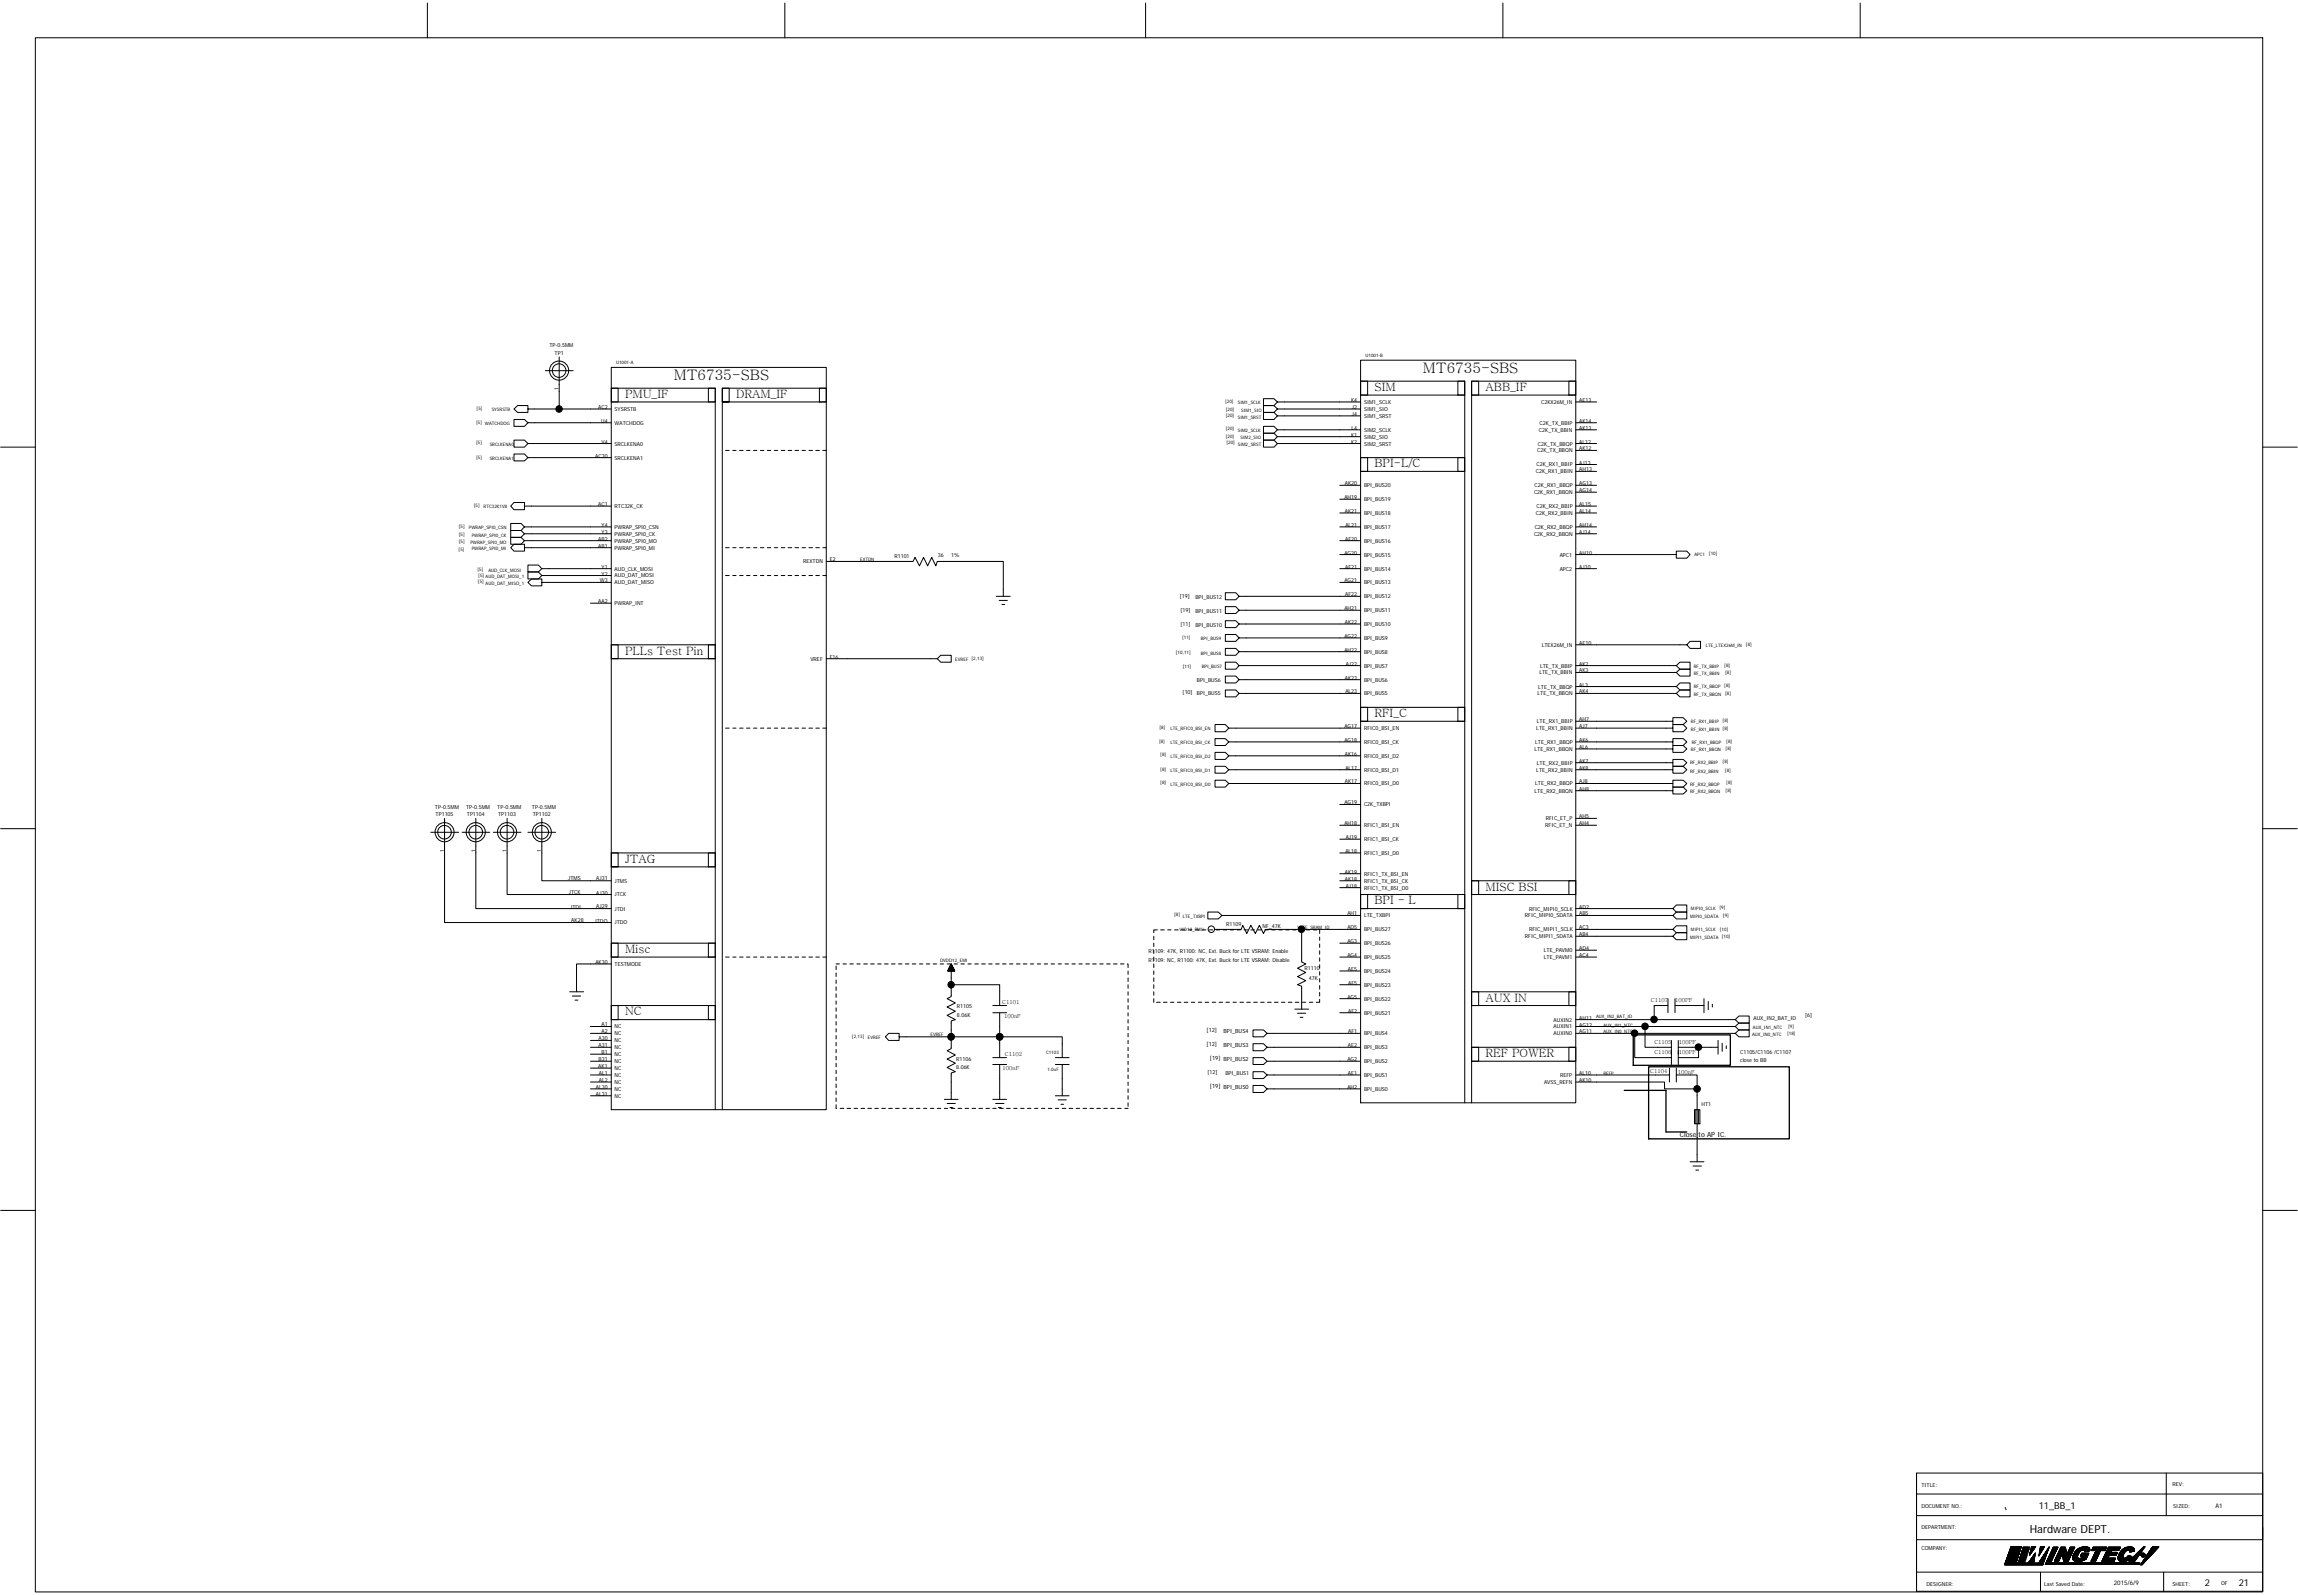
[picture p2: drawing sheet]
<svg xmlns="http://www.w3.org/2000/svg" width="297mm" height="206mm" viewBox="0 0 297 206" stroke-linecap="round" stroke-linejoin="round" font-family="sans-serif">
<defs><g id="words">
<g font-size="1.9">
<text x="87.1" y="49.1">MT6735-SBS</text>
<text x="183.9" y="48.2">MT6735-SBS</text>
</g>
<g font-size="1.5">
<text x="80.8" y="51.4">PMU_IF</text>
<text x="95.1" y="51.4">DRAM_IF</text>
<text x="177.7" y="50.5">SIM</text>
<text x="192" y="50.5">ABB_IF</text>
<text x="177.7" y="60.4">BPI-L/C</text>
<text x="80.8" y="84.6">PLLs Test Pin</text>
<text x="177.7" y="92.7">RFI_C</text>
<text x="80.8" y="111.5">JTAG</text>
<text x="177.7" y="116.9">BPI - L</text>
<text x="192" y="115.1">MISC BSI</text>
<text x="80.8" y="123.2">Misc</text>
<text x="80.8" y="131.2">NC</text>
<text x="192" y="129.5">AUX IN</text>
<text x="192" y="136.6">REF POWER</text>
</g>
<text font-size="1.4" x="262.4" y="198.1">Hardware DEPT.</text>
<g font-size="1.2">
<text x="263.5" y="195">11_BB_1</text>
<text x="285" y="205">2</text>
<text x="289.4" y="205.1">21</text>
</g>
<text font-size=".9" x="217.1" y="147">Close to AP IC.</text>
<g font-size=".8">
<text x="286.4" y="194.9">A1</text>
<text x="273.2" y="204.9">2015/6/9</text>
</g>
<g font-size=".7">
<text x="71" y="44.9">TP-0.5MM</text>
<text x="71.7" y="45.9">TP1</text>
<text x="72.2" y="50.5" transform="rotate(-90 72.2 50.5)">1</text>
<text x="77.3" y="52.9">AC2</text>
<text x="79.4" y="53.1">SYSRSTB</text>
<text x="174.6" y="52">K4</text>
<text x="174.7" y="52.9">J2</text>
<text x="174.7" y="53.8">J4</text>
<text x="176.3" y="52.2">SIM1_SCLK</text>
<text x="176.3" y="53.1">SIM1_SIO</text>
<text x="199.2" y="52.2">C2KX26M_IN</text>
<text x="204.1" y="52">AE13</text>
<text x="76.9" y="59.2">AC30</text>
<text x="77.7" y="54.6">U4</text>
<text x="77.7" y="57.3">V4</text>
<text x="79.4" y="54.9">WATCHDOG</text>
<text x="79.4" y="57.6">SRCLKENA0</text>
<text x="79.4" y="59.4">SRCLKENA1</text>
<text x="174.6" y="56.4">K1</text>
<text x="174.6" y="57.3">K2</text>
<text x="174.7" y="55.6">L4</text>
<text x="176.3" y="54">SIM1_SRST</text>
<text x="176.3" y="55.8">SIM2_SCLK</text>
<text x="176.3" y="56.7">SIM2_SIO</text>
<text x="176.3" y="57.6">SIM2_SRST</text>
<text x="198.7" y="58.5">C2K_TX_BBQN</text>
<text x="198.8" y="57.6">C2K_TX_BBQP</text>
<text x="198.9" y="55.8">C2K_TX_BBIN</text>
<text x="199" y="54.9">C2K_TX_BBIP</text>
<text x="204.1" y="54.6">AK14</text>
<text x="204.1" y="55.6">AK13</text>
<text x="204.1" y="57.3">AL12</text>
<text x="204.1" y="58.2">AK12</text>
<text x="77.3" y="65.4">AC1</text>
<text x="79.4" y="65.7">RTC32K_CK</text>
<text x="173.8" y="64.5">AH19</text>
<text x="173.8" y="62.7">AK20</text>
<text x="176.3" y="63">BPI_BUS20</text>
<text x="176.3" y="64.8">BPI_BUS19</text>
<text x="198.3" y="63.9">C2K_RX1_BBQN</text>
<text x="198.4" y="63">C2K_RX1_BBQP</text>
<text x="198.5" y="61.2">C2K_RX1_BBIN</text>
<text x="198.6" y="60.3">C2K_RX1_BBIP</text>
<text x="198.6" y="65.7">C2K_RX2_BBIP</text>
<text x="204.1" y="60">AJ13</text>
<text x="204.1" y="60.9">AH13</text>
<text x="204.1" y="62.7">AG13</text>
<text x="204.1" y="63.6">AG14</text>
<text x="204.1" y="65.4">AL15</text>
<text x="77.3" y="69.9">AB2</text>
<text x="77.3" y="70.8">AB1</text>
<text x="77.8" y="68.1">Y4</text>
<text x="77.8" y="69">Y3</text>
<text x="79.4" y="68.4">PWRAP_SPI0_CSN</text>
<text x="79.4" y="69.2">PWRAP_SPI0_CK</text>
<text x="79.4" y="70.1">PWRAP_SPI0_MO</text>
<text x="79.4" y="71">PWRAP_SPI0_MI</text>
<text x="121.2" y="72">36</text>
<text x="123" y="72">1%</text>
<text x="173.8" y="71.7">AG20</text>
<text x="173.8" y="66.3">AK21</text>
<text x="173.9" y="69.9">AF20</text>
<text x="173.9" y="68.1">AL21</text>
<text x="176.3" y="66.6">BPI_BUS18</text>
<text x="176.3" y="68.4">BPI_BUS17</text>
<text x="176.3" y="70.1">BPI_BUS16</text>
<text x="176.3" y="71.9">BPI_BUS15</text>
<text x="198.3" y="69.3">C2K_RX2_BBQN</text>
<text x="198.4" y="68.4">C2K_RX2_BBQP</text>
<text x="198.5" y="66.6">C2K_RX2_BBIN</text>
<text x="201.6" y="71.9">APC1</text>
<text x="204.1" y="66.3">AL14</text>
<text x="204.1" y="68.1">AH14</text>
<text x="204.1" y="69">AJ14</text>
<text x="204.1" y="71.7">AH10</text>
<text x="77.3" y="78">AA2</text>
<text x="77.5" y="75.3">W3</text>
<text x="77.8" y="73.5">Y1</text>
<text x="77.8" y="74.4">Y2</text>
<text x="79.4" y="73.8">AUD_CLK_MOSI</text>
<text x="79.4" y="74.6">AUD_DAT_MOSI</text>
<text x="79.4" y="75.5">AUD_DAT_MISO</text>
<text x="103.8" y="72.8">REXTDN</text>
<text x="107.2" y="72.6">E2</text>
<text x="115.6" y="72.2">R1101</text>
<text x="152.5" y="77.3">[19]</text>
<text x="154.5" y="77.4">BPI_BUS12</text>
<text x="173.8" y="75.3">AG21</text>
<text x="173.9" y="77.1">AF22</text>
<text x="173.9" y="73.5">AF21</text>
<text x="176.3" y="75.5">BPI_BUS13</text>
<text x="176.3" y="77.3">BPI_BUS12</text>
<text x="176.3" y="73.8">BPI_BUS14</text>
<text x="201.6" y="73.8">APC2</text>
<text x="204.1" y="73.5">AJ10</text>
<text x="79.4" y="78.2">PWRAP_INT</text>
<text x="152.6" y="80.9">[11]</text>
<text x="152.6" y="79.1">[19]</text>
<text x="154.5" y="81">BPI_BUS10</text>
<text x="154.5" y="79.2">BPI_BUS11</text>
<text x="173.8" y="78.9">AH21</text>
<text x="173.8" y="82.5">AG22</text>
<text x="173.8" y="80.7">AK22</text>
<text x="176.3" y="79.1">BPI_BUS11</text>
<text x="176.3" y="80.9">BPI_BUS10</text>
<text x="176.3" y="82.7">BPI_BUS9</text>
<text x="199.3" y="83.6">LTEX26M_IN</text>
<text x="204.1" y="83.3">AE10</text>
<text x="104.8" y="85.4">VREF</text>
<text x="107.2" y="85.1">F16</text>
<text x="152.9" y="89.7">[10]</text>
<text x="154.7" y="88.1">BPI_BUS6</text>
<text x="154.7" y="89.8">BPI_BUS5</text>
<text x="173.8" y="84.2">AH22</text>
<text x="173.8" y="87.9">AK23</text>
<text x="173.9" y="89.6">AL23</text>
<text x="173.9" y="86">AJ22</text>
<text x="176.3" y="84.5">BPI_BUS8</text>
<text x="176.3" y="86.3">BPI_BUS7</text>
<text x="176.3" y="88.1">BPI_BUS6</text>
<text x="176.3" y="89.9">BPI_BUS5</text>
<text x="198.8" y="89.9">LTE_TX_BBQN</text>
<text x="198.8" y="89">LTE_TX_BBQP</text>
<text x="199" y="87.2">LTE_TX_BBIN</text>
<text x="199.1" y="86.3">LTE_TX_BBIP</text>
<text x="204.1" y="86">AK2</text>
<text x="204.1" y="86.9">AK3</text>
<text x="204.1" y="88.7">AL3</text>
<text x="204.1" y="89.6">AK4</text>
<text x="173.8" y="95.9">AG18</text>
<text x="173.8" y="94.1">AG17</text>
<text x="176.3" y="94.4">RFIC0_BSI_EN</text>
<text x="198.6" y="94.4">LTE_RX1_BBIN</text>
<text x="198.7" y="93.5">LTE_RX1_BBIP</text>
<text x="204.1" y="93.2">AH7</text>
<text x="204.1" y="94.1">AJ7</text>
<text x="204.1" y="95.9">AK6</text>
<text x="173.8" y="97.7">AK16</text>
<text x="173.8" y="101.3">AK17</text>
<text x="173.9" y="99.5">AL17</text>
<text x="176.3" y="96.2">RFIC0_BSI_CK</text>
<text x="176.3" y="98">RFIC0_BSI_D2</text>
<text x="176.3" y="99.8">RFIC0_BSI_D1</text>
<text x="176.3" y="101.5">RFIC0_BSI_D0</text>
<text x="198.3" y="97.1">LTE_RX1_BBQN</text>
<text x="198.4" y="96.2">LTE_RX1_BBQP</text>
<text x="198.4" y="101.5">LTE_RX2_BBQP</text>
<text x="198.6" y="99.8">LTE_RX2_BBIN</text>
<text x="198.7" y="98.8">LTE_RX2_BBIP</text>
<text x="204.1" y="96.8">AL6</text>
<text x="204.1" y="98.6">AK7</text>
<text x="204.1" y="99.5">AK8</text>
<text x="204.1" y="101.3">AJ8</text>
<text x="56.2" y="104.5">TP-0.5MM</text>
<text x="56.3" y="105.5">TP1105</text>
<text x="60.2" y="104.5">TP-0.5MM</text>
<text x="60.3" y="105.5">TP1104</text>
<text x="64.3" y="104.5">TP-0.5MM</text>
<text x="64.4" y="105.5">TP1103</text>
<text x="68.7" y="104.5">TP-0.5MM</text>
<text x="68.9" y="105.5">TP1102</text>
<text x="173.8" y="104">AG19</text>
<text x="173.8" y="106.7">AH18</text>
<text x="176.3" y="104.2">C2K_TXBPI</text>
<text x="176.3" y="106.9">RFIC1_BSI_EN</text>
<text x="198.3" y="102.5">LTE_RX2_BBQN</text>
<text x="199.7" y="106.9">RFIC_ET_N</text>
<text x="199.8" y="106">RFIC_ET_P</text>
<text x="204.1" y="102.2">AH8</text>
<text x="204.1" y="106.7">AH4</text>
<text x="204.1" y="105.8">AH5</text>
<text x="57.4" y="110.1" transform="rotate(-90 57.4 110.1)">1</text>
<text x="61.4" y="110.1" transform="rotate(-90 61.4 110.1)">1</text>
<text x="65.5" y="110.1" transform="rotate(-90 65.5 110.1)">1</text>
<text x="70" y="110.1" transform="rotate(-90 70 110.1)">1</text>
<text x="73.4" y="113.8">JTMS</text>
<text x="77.1" y="113.8">AJ31</text>
<text x="173.8" y="112.9">AK19</text>
<text x="173.8" y="113.8">AK18</text>
<text x="173.9" y="110.2">AL18</text>
<text x="173.9" y="108.5">AJ19</text>
<text x="176.3" y="108.7">RFIC1_BSI_CK</text>
<text x="176.3" y="113.2">RFIC1_TX_BSI_EN</text>
<text x="176.3" y="110.5">RFIC1_BSI_D0</text>
<text x="73.5" y="115.6">JTCK</text>
<text x="73.7" y="117.4">JTDI</text>
<text x="73.8" y="119.1">AK28</text>
<text x="76.9" y="119.2">JTDO</text>
<text x="77.1" y="115.6">AJ30</text>
<text x="77.1" y="117.3">AJ29</text>
<text x="79.4" y="114.1">JTMS</text>
<text x="79.4" y="115.9">JTCK</text>
<text x="79.4" y="117.7">JTDI</text>
<text x="79.4" y="119.5">JTDO</text>
<text x="158.5" y="119.7">R1109</text>
<text x="163.2" y="119.9">NF_47K</text>
<text x="173.9" y="114.7">AJ18</text>
<text x="174.2" y="118.3">AH1</text>
<text x="176.3" y="118.6">LTE_TXBPI</text>
<text x="176.3" y="114.1">RFIC1_TX_BSI_CK</text>
<text x="176.3" y="115">RFIC1_TX_BSI_D0</text>
<text x="197.1" y="118.6">RFIC_MIPI0_SDATA</text>
<text x="197.7" y="117.7">RFIC_MIPI0_SCLK</text>
<text x="204.1" y="117.4">AD2</text>
<text x="204.1" y="118.3">AB5</text>
<text x="77" y="124.6">AK30</text>
<text x="79.4" y="124.9">TESTMODE</text>
<text x="148.4" y="123.2">R1109: 47K, R1100: NC, Ext. Buck for LTE VSRAM: Enable</text>
<text x="148.4" y="124.3">R1109: NC, R1100: 47K, Ext. Buck for LTE VSRAM: Disable</text>
<text x="168.6" y="125.4">R1110</text>
<text x="174.2" y="121.9">AG3</text>
<text x="174.2" y="120.1">AD5</text>
<text x="174.2" y="123.7">AG4</text>
<text x="174.2" y="125.5">AE5</text>
<text x="176.3" y="122.2">BPI_BUS26</text>
<text x="176.3" y="120.4">BPI_BUS27</text>
<text x="176.3" y="124">BPI_BUS25</text>
<text x="176.3" y="125.8">BPI_BUS24</text>
<text x="197.1" y="121.3">RFIC_MIPI1_SDATA</text>
<text x="197.7" y="120.4">RFIC_MIPI1_SCLK</text>
<text x="199.6" y="123.1">LTE_PAVM0</text>
<text x="199.6" y="124">LTE_PAVM1</text>
<text x="204.1" y="120.1">AC3</text>
<text x="204.1" y="121">AB4</text>
<text x="204.1" y="122.8">AD4</text>
<text x="204.1" y="123.7">AC4</text>
<text x="123.7" y="130.3">R1105</text>
<text x="123.7" y="131.5">8.06K</text>
<text x="129.5" y="129.8">C1101</text>
<text x="129.8" y="131.6">100nF</text>
<text x="169.2" y="126.7">47K</text>
<text x="174.2" y="129.1">AG5</text>
<text x="174.3" y="127.3">AF5</text>
<text x="174.3" y="130.9">AF2</text>
<text x="176.3" y="127.5">BPI_BUS23</text>
<text x="176.3" y="129.3">BPI_BUS22</text>
<text x="176.3" y="131.2">BPI_BUS21</text>
<text x="204.1" y="131.8">AH11</text>
<text x="213.4" y="129.6">C1107</text>
<text x="216.5" y="129.6">100PF</text>
<text x="226.6" y="131.8">AUX_IN2_BAT_ID</text>
<text x="233.3" y="131.5">[6]</text>
<text x="77.4" y="134.5">A30</text>
<text x="77.4" y="135.4">A31</text>
<text x="77.4" y="137.2">B31</text>
<text x="77.7" y="132.7">A1</text>
<text x="77.7" y="133.6">A2</text>
<text x="77.8" y="136.3">B1</text>
<text x="79.4" y="132.9">NC</text>
<text x="79.4" y="134.7">NC</text>
<text x="79.4" y="135.6">NC</text>
<text x="79.4" y="136.5">NC</text>
<text x="79.4" y="137.4">NC</text>
<text x="79.4" y="133.8">NC</text>
<text x="123.6" y="137.2">R1106</text>
<text x="129.9" y="136.5">C1102</text>
<text x="156" y="135.2">[12]</text>
<text x="156" y="133.4">[12]</text>
<text x="156.4" y="137">[19] BPI_BUS2</text>
<text x="158.2" y="135.4">BPI_BUS3</text>
<text x="158.2" y="133.6">BPI_BUS4</text>
<text x="174.2" y="137.2">AG2</text>
<text x="174.2" y="135.4">AE2</text>
<text x="174.3" y="133.6">AF1</text>
<text x="176.3" y="133.8">BPI_BUS4</text>
<text x="176.3" y="135.6">BPI_BUS3</text>
<text x="176.3" y="137.4">BPI_BUS2</text>
<text x="200.8" y="132.1">AUXIN2</text>
<text x="200.8" y="132.9">AUXIN1</text>
<text x="200.8" y="133.8">AUXIN0</text>
<text x="204.1" y="132.7">AG12</text>
<text x="204.1" y="133.6">AG11</text>
<text x="213.8" y="136.3">C1106</text>
<text x="213.8" y="134.9">C1105</text>
<text x="217" y="136.3">100PF</text>
<text x="217" y="134.9">100PF</text>
<text x="224.9" y="136.2">C1105/C1106 /C1107</text>
<text x="224.9" y="137.3">close to BB</text>
<text x="77" y="140.7">AL30</text>
<text x="77" y="141.6">AL31</text>
<text x="77.3" y="138.1">AK1</text>
<text x="77.4" y="139">AL1</text>
<text x="77.4" y="139.9">AL2</text>
<text x="79.4" y="138.3">NC</text>
<text x="79.4" y="139.2">NC</text>
<text x="79.4" y="140.1">NC</text>
<text x="79.4" y="141">NC</text>
<text x="79.4" y="141.9">NC</text>
<text x="123.6" y="138.2">8.06K</text>
<text x="129.6" y="138.3">100nF</text>
<text x="156.1" y="138.9">[12]</text>
<text x="156.4" y="140.6">[19] BPI_BUS0</text>
<text x="158.4" y="139">BPI_BUS1</text>
<text x="174.2" y="140.7">AH2</text>
<text x="174.2" y="139">AE1</text>
<text x="176.3" y="139.2">BPI_BUS1</text>
<text x="176.3" y="141">BPI_BUS0</text>
<text x="199.6" y="140.1">AVSS_REFN</text>
<text x="201.7" y="139.2">REFP</text>
<text x="204.1" y="139.9">AK10</text>
<text x="204.1" y="139">AL10</text>
<text x="213.3" y="138.7">C1104</text>
<text x="216.9" y="138.8">100nF</text>
<text x="219.9" y="143">HT1</text>
<text x="248.4" y="194.9">DOCUMENT NO.:</text>
<text x="248.4" y="192.2">TITLE:</text>
<text x="248.4" y="197.6">DEPARTMENT:</text>
<text x="280.8" y="192.1">REV:</text>
<text x="280.9" y="194.9">SIZED:</text>
<text x="248.4" y="200.3">COMPANY:</text>
<text x="249" y="204.9">DESIGNER:</text>
<text x="264.2" y="204.9">Last Saved Date:</text>
<text x="280.8" y="204.9">SHEET:</text>
<text x="287.1" y="204.9">OF</text>
</g>
<g font-size=".6">
<text x="79.6" y="47">U1001-A</text>
<text x="176.5" y="46.1">U1001-B</text>
<text x="61.6" y="53">[5]</text>
<text x="63.6" y="53.1">SYSRSTB</text>
<text x="158.4" y="52.1">[20]</text>
<text x="158.5" y="53.9">[20]</text>
<text x="158.5" y="53.1">[20]</text>
<text x="160" y="52.2">SIM1_SCLK</text>
<text x="160.4" y="53.2">SIM1_SIO</text>
<text x="61.5" y="54.8">[5] WATCHDOG</text>
<text x="61.5" y="57.4">[5]</text>
<text x="61.5" y="59.3">[5]</text>
<text x="63.3" y="57.6">SRCLKENA0</text>
<text x="63.3" y="59.4">SRCLKENA1</text>
<text x="158.5" y="55.6">[20]</text>
<text x="158.5" y="56.6">[20]</text>
<text x="158.5" y="57.4">[20]</text>
<text x="160" y="54.1">SIM1_SRST</text>
<text x="160" y="57.6">SIM2_SRST</text>
<text x="160" y="55.8">SIM2_SCLK</text>
<text x="160.4" y="56.7">SIM2_SIO</text>
<text x="61.3" y="65.6">[5]</text>
<text x="62.5" y="65.7">RTC32K1V8</text>
<text x="59.3" y="71.2">[5]</text>
<text x="59.3" y="68.3">[5]</text>
<text x="59.3" y="69.3">[5]</text>
<text x="59.3" y="70.2">[5]</text>
<text x="60.6" y="68.4">PWRAP_SPI0_CSN</text>
<text x="60.8" y="70.3">PWRAP_SPI0_MO</text>
<text x="61" y="69.4">PWRAP_SPI0_CK</text>
<text x="61" y="71.2">PWRAP_SPI0_MI</text>
<text x="219" y="71.9">APC1</text>
<text x="220.9" y="71.8">[10]</text>
<text x="61.7" y="73.8">[5]</text>
<text x="61.8" y="75.4">[5]</text>
<text x="61.8" y="74.6">[5] AUD_DAT_MOSI_1</text>
<text x="62.8" y="75.6">AUD_DAT_MISO_1</text>
<text x="63.1" y="73.9">AUD_CLK_MOSI</text>
<text x="111.2" y="72.5">EXTDN</text>
<text x="152.8" y="82.6">[11]</text>
<text x="155.2" y="82.7">BPI_BUS9</text>
<text x="220.5" y="83.6">LTE_LTEX26M_IN</text>
<text x="225.7" y="83.5">[8]</text>
<text x="123.5" y="85.4">EVREF [2,13]</text>
<text x="152" y="84.5">[10,11]</text>
<text x="152.9" y="86.3">[11]</text>
<text x="155.2" y="84.6">BPI_BUS8</text>
<text x="155.3" y="86.3">BPI_BUS7</text>
<text x="218.9" y="86.3">RF_TX_BBIP</text>
<text x="218.9" y="87.2">RF_TX_BBIN</text>
<text x="218.9" y="88.9">RF_TX_BBQP</text>
<text x="218.9" y="89.9">RF_TX_BBQN</text>
<text x="222.9" y="86.2">[8]</text>
<text x="222.9" y="88.8">[8]</text>
<text x="223" y="87.1">[8]</text>
<text x="223" y="89.8">[8]</text>
<text x="149.9" y="94.2">[8]</text>
<text x="151.3" y="94.4">LTE_RFIC0_BSI_EN</text>
<text x="218.6" y="93.4">RF_RX1_BBIP</text>
<text x="218.6" y="94.5">RF_RX1_BBIN [8]</text>
<text x="222.7" y="93.3">[8]</text>
<text x="149.8" y="96.1">[8]</text>
<text x="150" y="97.8">[8]</text>
<text x="150" y="99.6">[8]</text>
<text x="150" y="101.4">[8]</text>
<text x="151.3" y="96.2">LTE_RFIC0_BSI_CK</text>
<text x="151.3" y="98">LTE_RFIC0_BSI_D2</text>
<text x="151.3" y="99.8">LTE_RFIC0_BSI_D1</text>
<text x="151.3" y="101.6">LTE_RFIC0_BSI_D0</text>
<text x="218.5" y="98.8">RF_RX2_BBIP</text>
<text x="218.5" y="99.9">RF_RX2_BBIN</text>
<text x="218.5" y="101.6">RF_RX2_BBQP</text>
<text x="218.6" y="97.1">RF_RX1_BBQN</text>
<text x="218.7" y="96.2">RF_RX1_BBQP</text>
<text x="222.7" y="98.6">[8]</text>
<text x="223" y="99.8">[8]</text>
<text x="223.1" y="97">[8]</text>
<text x="223.1" y="101.4">[8]</text>
<text x="223.1" y="96.1">[8]</text>
<text x="218.5" y="102.5">RF_RX2_BBQN</text>
<text x="223.1" y="102.4">[8]</text>
<text x="151.8" y="118.4">[8]</text>
<text x="152.9" y="118.6">LTE_TXBPI</text>
<text x="218.5" y="118.6">MIPI0_SDATA</text>
<text x="218.6" y="117.6">MIPI0_SCLK</text>
<text x="222.3" y="117.5">[9]</text>
<text x="222.7" y="118.5">[9]</text>
<text x="121.5" y="124.3">DVDD12_EMI</text>
<text x="152.5" y="120.4">VIO18_PMU</text>
<text x="167.7" y="120">VLTE_SRAM_ID</text>
<text x="218.5" y="121.4">MIPI1_SDATA</text>
<text x="218.6" y="120.4">MIPI1_SCLK</text>
<text x="222.3" y="120.3">[10]</text>
<text x="222.6" y="121.3">[10]</text>
<text x="206.3" y="131.6">AUX_IN2_BAT_ID</text>
<text x="110.1" y="134.2">[2,13]</text>
<text x="112.2" y="134.3">EVREF</text>
<text x="120.3" y="134">EVREF</text>
<text x="135.2" y="136.2">C1103</text>
<text x="207.3" y="132.7">AUX_IN1_NTC</text>
<text x="207.3" y="133.6">AUX_IN0_NTC</text>
<text x="226.5" y="134">AUX_IN0_NTC</text>
<text x="226.6" y="133">AUX_IN1_NTC</text>
<text x="231" y="133.8">[18]</text>
<text x="231.1" y="132.9">[9]</text>
<text x="135.4" y="138.4">1.0uF</text>
<text x="207.3" y="139">REFP</text>
</g>
</g></defs>
<g fill="none" stroke="#000" stroke-width=".13">
<path d="M4.6 4.9h287.9v200.9h-287.9zM55.2 .4v4.5M101.4 .4v4.5M148.1 .4v4.5M194.3 .4v4.5M240.4 .4v4.5M.1 57.8h4.5M68.2 54.6l-.4-.4h-1.4v.9h1.4l.4-.5h10.8M68.2 57.3l-.4-.4h-1.4v.9h1.4l.4-.5h10.8M68.2 59.2l-.4-.5h-1.4v.9h1.4l.4-.4h10.8M70.5 47.9h3.6M72.3 46.1v6.8h-4.1v.4h-1.3l-.5-.4 .5-.5h1.3v.5"/>
<path d="M72.3 52.9h6.7M79 52h13.5M79 50.2h13.5v93.2M79 50.2h.9v1.8h-.9zM79 47.5h27.8v95.9h-27.8zM91.6 50.2h.9v1.8h-.9zM93.4 52h.9v-1.8h-.9v1.8h13.4M93.8 58.2h.5M94.7 58.2h.4M95.6 58.2h.5M96.5 58.2h.4M97.4 58.2h.4"/>
<path d="M98.3 58.2h.4M99.2 58.2h.4M100.1 58.2h.4M101 58.2h.4M101.9 58.2h.4M102.8 58.2h.4M103.7 58.2h.4M104.6 58.2h.4M105.4 58.2h.5M105.9 50.2h.9v1.8h-.9zM106.4 58.2h.4M106.8 50.2h-13.4v93.2"/>
<path d="M165.1 53.8l-.4-.5h-1.4v.9h1.4l.4-.4h10.8M165.1 52l-.4-.5h-1.4v.9h1.4l.4-.4h10.8M165.1 52.9l-.4-.5h-1.4v.9h1.4l.4-.4h10.8M165.1 57.3l-.4-.4h-1.4v.9h1.4l.4-.5h10.8M165.1 55.6l-.4-.5h-1.4v.9h1.4l.4-.4h10.8M165.1 56.4l-.4-.4h-1.4v.9h1.4l.4-.5h10.8M175.9 46.6h27.8v96h-27.8zM175.9 49.3h.9v1.8h-.9zM175.9 59.2h.9v1.7h-.9zM175.9 59.2h13.4M175.9 49.3h13.4v93.3M175.9 51.1h13.4"/>
<path d="M188.4 49.3h.9v1.8h-.9zM188.4 59.2h.9v1.7h-.9zM190.2 51.1h13.5M190.2 49.3h.9v1.8h-.9zM202.8 49.3h.9v1.8h-.9zM203.7 49.3h-13.5v93.3M203.7 52h2.7M203.7 55.6h2.7M203.7 57.3h2.7M203.7 54.6h2.7M203.7 58.2h2.7M292.5 57.8h4.4"/>
<path d="M67.8 69.9l-.5-.4h-1.3v.9h1.3l.5-.5h11.2M67.8 70.8v-.4h-1.4l-.4 .4 .4 .4h1.4v-.4h11.2M67.8 65.4v-.4h-1.4l-.4 .4 .4 .5h1.4v-.5h11.2M67.8 68.1l-.5-.4h-1.3v.9h1.3l.5-.5h11.2M67.8 69l-.5-.4h-1.3v.9h1.3l.5-.5h11.2M70 75.3v-.5h-1.3l-.5 .5 .5 .4h1.3v-.4h9M70 74.4l-.4-.5h-1.4v.9h1.4l.4-.4h9M76.3 78h2.7M79 73.5h-9l-.4 .4h-1.4v-.9h1.4l.4 .5M93.8 70.8h.5M93.8 74.4h.5M94.7 70.8h.4"/>
<path d="M94.7 74.4h.4M95.6 70.8h.5M95.6 74.4h.5M96.5 70.8h.4M96.5 74.4h.4M97.4 70.8h.4M97.4 74.4h.4M98.3 70.8h.4M98.3 74.4h.4M99.2 70.8h.4M99.2 74.4h.4M100.1 70.8h.4"/>
<path d="M100.1 74.4h.4M101 70.8h.4M101 74.4h.4M101.9 70.8h.4M101.9 74.4h.4M102.8 70.8h.4M102.8 74.4h.4M103.7 70.8h.4M103.7 74.4h.4M104.6 70.8h.4M104.6 74.4h.4M105.4 70.8h.5"/>
<path d="M105.4 74.4h.5M106.4 70.8h.4M106.4 74.4h.4M106.8 72.6h11.2l.3-.6 .5 1.1 .6-1.1 .5 1.1 .5-1.1 .6 1.1 .2-.5h8.5v4.5M128.8 77.1h1.8M129.2 77.6h1M129.5 78.1h.4M160.2 78.9l-.5-.5h-1.3v.9h1.3l.5-.4h15.7M160.2 77.1l-.5-.5h-1.3v.9h1.3l.5-.4h15.7M173.2 75.3h2.7M173.2 73.5h2.7M173.2 62.7h2.7"/>
<path d="M173.2 64.5h2.7M173.2 66.3h2.7M173.2 68.1h2.7M173.2 69.9h2.7M173.2 71.7h2.7M175.9 60.9h13.4M203.7 60.9h2.7M203.7 73.5h2.7M203.7 62.7h2.7M203.7 66.3h2.7M203.7 68.1h2.7M203.7 60h2.7"/>
<path d="M203.7 63.6h2.7M203.7 65.4h2.7M203.7 69h2.7M216.7 71.7v.5h1.3l.5-.5-.5-.5h-1.3v.5h-13M79 83.3h.9v1.8h-.9zM79 83.3h13.5M79 85.1h13.5M91.6 83.3h.9v1.8h-.9zM93.8 94.1h.5M94.7 94.1h.4M95.6 94.1h.5M96.5 94.1h.4"/>
<path d="M97.4 94.1h.4M98.3 94.1h.4M99.2 94.1h.4M100.1 94.1h.4M101 94.1h.4M101.9 94.1h.4M102.8 94.1h.4M103.7 94.1h.4M104.6 94.1h.4M105.4 94.1h.5M106.4 94.1h.4M121.2 85.1l.4 .5h1.4v-.9h-1.4l-.4 .4h-14.4"/>
<path d="M158.8 95.9l-.4-.4h-1.3v.9h1.3l.4-.5h17.1M158.8 94.1l-.4-.4h-1.3v.9h1.3l.4-.5h17.1M158.8 97.7l-.4 .5h-1.3v-.9h1.3l.4 .4h17.1M158.8 99.5l-.4 .4h-1.3v-.8h1.3l.4 .4h17.1M160.2 82.5l-.5-.5h-1.3v.9h1.3l.5-.4h15.7M160.2 84.2l-.5-.4h-1.3v.9h1.3l.5-.5h15.7M160.2 86l-.5-.4h-1.3v.9h1.3l.5-.5h15.7M160.2 80.7l-.5-.5h-1.3v.9h1.3l.5-.4h15.7M160.2 87.9l-.5-.5h-1.3v.9h1.3l.5-.4h15.7M160.2 89.6l-.5-.4h-1.3v.9h1.3l.5-.5h15.7M175.9 91.4h.9v1.8h-.9zM175.9 93.2h13.4"/>
<path d="M175.9 91.4h13.4M188.4 91.4h.9v1.8h-.9zM216.2 93.2v.5h1.4l.4-.5-.4-.4h-1.4v.4h-12.5M216.2 94.1v.5h1.4l.4-.5-.4-.4h-1.4v.4h-12.5M216.2 95.9v.5h1.4l.4-.5-.4-.4h-1.4v.4h-12.5M216.2 96.8v.5h1.4l.4-.5-.4-.4h-1.4v.4h-12.5M216.2 98.6v.5h1.4l.4-.5-.4-.4h-1.4v.4h-12.5M216.2 99.5v.4h1.4l.4-.4-.4-.4h-1.4v.4h-12.5M216.7 86l.4 .5h1.4v-.9h-1.4l-.4 .4h-13M216.7 86.9l.4 .5h1.4v-.9h-1.4l-.4 .4h-13M216.7 88.7l.4 .5h1.4v-.9h-1.4l-.4 .4h-13M216.7 89.6l.4 .5h1.4v-.9h-1.4l-.4 .4h-13"/>
<path d="M218 83.3l.5-.4h1.3v.9h-1.3l-.5-.5h-14.3M.1 107.1h4.5M55.7 107.6h3.6M57.5 105.8v13.4h21.5M59.7 107.6h3.6M61.5 105.8v11.6h17.5M63.8 107.6h3.5M65.5 105.8v9.8h13.5M68.2 107.6h3.6M70 105.8v8h9M79 112h.9v-1.7h-.9v1.7h13.5M79 110.3h13.5"/>
<path d="M91.6 110.3h.9v1.7h-.9zM157.9 118.3l-.4-.4h-1.4v.9h1.4l.4-.5h18M158.8 101.3l-.4 .4h-1.3v-.8h1.3l.4 .4h17.1M173.2 113.8h2.7M173.2 104h2.7M173.2 106.7h2.7M173.2 108.5h2.7M173.2 110.3h2.7M173.2 112.9h2.7M173.2 114.7h2.7M175.9 115.6h.9v1.8h-.9zM175.9 115.6h13.4"/>
<path d="M175.9 117.4h13.4M188.4 115.6h.9v1.8h-.9zM190.2 115.6h13.5M190.2 113.8h13.5M190.2 113.8h.9v1.8h-.9zM202.8 113.8h.9v1.8h-.9zM203.7 106.7h2.7M203.7 105.8h2.7M216.2 101.3v.4h1.4l.4-.4-.4-.4h-1.4v.4h-12.5M216.2 102.2v.4h1.4l.4-.4-.4-.5h-1.4v.5h-12.5M216.2 117.4l.5 .5h1.3v-.9h-1.3l-.5 .4h-12.5M216.2 118.3l.5 .5h1.3v-.9h-1.3l-.5 .4h-12.5"/>
<path d="M292.5 107.1h4.4M73.6 128.2h1.8M74 128.7h1.1M74.3 129.3h.4M76.3 139h2.7M76.3 135.4h2.7M76.3 137.2h2.7M76.3 133.6h2.7M76.3 139.9h2.7M76.3 132.7h2.7M76.3 134.5h2.7M76.3 136.3h2.7"/>
<path d="M76.3 138.1h2.7M79 124.6h-4.5v3.6M79 121.9h13.5M79 123.7h13.5M79 121.9h.9v1.8h-.9zM79 130h13.5M79 131.8h13.5M79 130h.9v1.8h-.9zM91.6 121.9h.9v1.8h-.9zM91.6 130h.9v1.8h-.9zM93.8 123.7h.5M94.7 123.7h.4"/>
<path d="M95.6 123.7h.5M96.5 123.7h.4M97.4 123.7h.4M98.3 123.7h.4M99.2 123.7h.4M100.1 123.7h.4M101 123.7h.4M101.9 123.7h.4M102.8 123.7h.4M103.7 123.7h.4M104.6 123.7h.4M105.4 123.7h.5"/>
<path d="M106.4 123.7h.4M108.1 124.9v.4M108.1 125.8v.4M108.1 126.7v.4M108.1 127.6v.4M108.1 128.5v.4M108.1 129.4v.4M108.1 130.3v.4M108.1 131.2v.4M108.1 132.1v.4M108.1 133v.4M108.1 133.9v.4"/>
<path d="M108.1 134.7v.5M108.1 135.7v.4M108.1 136.5v.5M108.1 137.4v.5M108.1 138.3v.5M108.1 139.2v.5M108.1 124.6h.4M109 124.6h.4M109.9 124.6h.4M110.8 124.6h.4M111.7 124.6h.4M112.5 124.6h.5"/>
<path d="M113.5 124.6h.4M114.3 124.6h.5M115.2 124.6h.5M116.1 124.6h.5M116.2 134v.5h-1.3l-.5-.5 .5-.4h1.3v.4h13M117 124.6h.5M117.9 124.6h.5M118.8 124.6h.5M119.7 124.6h.5M120.6 124.6h.5M121.5 124.6h.5M122.4 124.6h.4"/>
<path d="M122.5 125.5h.9M122.6 125.4v.1M122.6 125.4h.8M122.6 125.4h.7l.1 .1M122.6 125.3h.7v.2M122.6 125.2v.3M122.6 125.3h.7M122.7 125.2h.6M122.7 125.1v.4M122.7 125.1h.5v.4M122.7 125v.5M122.7 125.1h.5"/>
<path d="M122.7 125h.5v.5M122.8 125h.3v.5M122.8 124.9v.6M122.8 125h.3M122.8 124.9h.3v.6M122.8 124.9h.3M122.8 124.8h.3M122.9 124.7v.8M122.9 124.8h.1M122.9 124.7h.1M122.9 124.6v.9M122.9 124.7l.1 .8"/>
<path d="M123 124.6v.9M123 124.6h.1M123 127.3v1.5l-.6 .3 1.1 .5-1.1 .6 1.1 .5-1.1 .5 1.1 .6-.5 .2v3.5l-.6 .3 1.1 .6-1.1 .5 1.1 .5-1.1 .6 1.1 .5-.5 .2v3.4M123 124.6l.4 .9h-.9l.5-.9v2.7h6.2v2.7M123 134h.1M123 124.7v.8M123.1 124.8v.7M123.2 125.2h-.5v.3M123.3 125.3v.2M123.3 124.6h.5M124.2 124.6h.4M125.1 124.6h.4"/>
<path d="M126 124.6h.5M126.9 124.6h.5M127.8 124.6h.4M128.3 137.6h1.8M128.3 136.7h1.8M128.3 130.9h1.8M128.3 130h1.8M128.7 124.6h.5M129.2 136.7v-2.7h8.1v2.7M129.2 130.9v3.1M129.2 137.6v4.5M129.2 134h.1"/>
<path d="M129.6 124.6h.4M130.5 124.6h.4M131.4 124.6h.4M132.3 124.6h.4M133.2 124.6h.4M134.1 124.6h.4M135 124.6h.4M135.9 124.6h.4M136.4 137.6h1.8M136.4 136.7h1.8M136.8 124.6h.4M137.3 137.6v4"/>
<path d="M137.7 124.6h.4M138.6 124.6h.4M139.5 124.6h.4M140.4 124.6h.4M141.2 124.6h.5M142.2 124.6h.4M143 124.6h.5M143.9 124.6h.5M144.8 124.6h.5M145.7 124.6h.1v.5M145.8 125.5v.5M145.8 126.4v.5"/>
<path d="M145.8 127.3v.5M145.8 128.2v.4M145.8 129.1v.5M145.8 130v.4M145.8 130.9v.4M145.8 131.8v.4M145.8 132.7v.4M145.8 133.6v.4M145.8 134.5v.4M145.8 135.4v.4M145.8 136.3v.4M145.8 137.2v.4"/>
<path d="M145.8 138.1v.4M145.8 139v.4M145.8 139.9v.4M149.1 121v.5M149.1 121.9v.5M149.1 122.8v.4M149.1 123.7v.5M149.1 124.6v.5M149.1 125.5v.5M149.1 126.4v.5M149.1 127.3v.5M149.1 128.2v.4"/>
<path d="M149.1 129.1v.5M149.5 129.6h.5M149.6 120.2h-.5v.4M150 120.2h.5M150.4 129.6h.5M150.9 120.2h.5M151.3 129.6h.4M151.8 120.2h.5M152.2 129.6h.5M152.7 120.2h.5M153.1 129.6h.4M153.6 120.2h.5"/>
<path d="M154 129.6h.4M154.5 120.2h.5M154.9 129.6h.4M155.4 120.2h.5M155.8 129.6h.4M156.3 120.2h.5M156.7 129.6h.4M157.1 120.1h3.3l.2-.5 .6 1.1 .5-1.1 .6 1.1 .5-1.1 .5 1.1 .3-.6h4.7v4.2l.5 .3-1.1 .6 1.1 .5-1.1 .5 1.1 .6-1.1 .5 .6 .2v2.9M157.2 120.2h.4M157.6 129.6h.4M158.1 120.2h.5M158.5 129.6h.4"/>
<path d="M159 120.2h.5M159.4 129.6h.4M159.9 120.2h.5M160.3 129.6h.4M160.8 120.2h.5M161.2 129.6h.4M161.7 120.2h.5M162 129.6h.5M162.6 120.2h.4M163 129.6h.4M163.5 120.2h.5M163.8 137.2l-.5-.5h-1.3v.9h1.3l.5-.4h12.1"/>
<path d="M163.8 139l-.5-.5h-1.3v.9h1.3l.5-.4h12.1M163.8 135.4l-.5-.5h-1.3v.9h1.3l.5-.4h12.1M163.8 133.6l-.5-.5h-1.3v.9h1.3l.5-.4h12.1M163.8 129.6h.5M164.4 120.2h.4M164.7 129.6h.5M165.3 120.2h.4M165.6 129.6h.5M166.2 120.2h.4M166.5 129.6h.5M167.1 120.2h.4M167.4 130.4h1.7"/>
<path d="M167.4 129.6h.5M167.7 131h1.1M168 120.2h.4M168.1 131.5h.3M168.3 120.1h7.6M168.4 129.6h.4M168.9 120.2h.4M169.2 129.6h.5M169.8 120.2h.4M170.6 129.2v.4h-.5M170.6 120.2v.5M170.6 121.1v.5"/>
<path d="M170.6 122v.5M170.6 122.9v.5M170.6 123.8v.4M170.6 124.7v.5M170.6 125.6v.4M170.6 126.5v.4M170.6 127.4v.5M170.6 128.3v.4M173.2 130.9h2.7M173.2 121.9h2.7M173.2 123.7h2.7M173.2 125.5h2.7"/>
<path d="M173.2 127.3h2.7M173.2 129.1h2.7M190.2 130h13.5M190.2 128.2h13.5M190.2 128.2h.9v1.8h-.9zM190.2 135.4h.9v1.8h-.9zM190.2 135.4h13.5M190.2 137.2h13.5M202.8 128.2h.9v1.8h-.9zM202.8 135.4h.9v1.8h-.9zM203.7 139.9h11.5v.9h4.2M203.7 123.7h2.7"/>
<path d="M203.7 122.8h2.7M211.3 133.6h-7.6M212.6 132.7v2.7h3.4M215.6 129.1v1.8M215.6 130h-1.8v1.8M215.8 139h-12.1M215.8 138.1v1.8M216 134.5v3.1M216.2 120.1l.5 .5h1.3v-.9h-1.3l-.5 .4h-12.5M216.2 121l.5 .5h1.3v-.9h-1.3l-.5 .4h-12.5M216.5 129.1v1.8M216.5 130h3.8"/>
<path d="M216.7 139h2.7v11.2M216.7 138.1v1.8M216.9 135.4h5.2M216.9 134.5v3.1M219.6 135.4v1.3h-2.7M220.3 129.1v1.8M220.8 129.4v1.1M221.3 129.8v.4M222.1 134.5v1.8M222.6 134.8v1.1M223.1 135.2v.3M224.3 133.6l.5-.5h1.3v.9h-1.3l-.5-.4h-13v3.1h4.7"/>
<path d="M224.3 132.7l.5-.5h1.3v.9h-1.3l-.5-.4h-20.6M224.3 131.8l.5-.5h1.3v.9h-1.3l-.5-.4h-20.6M.1 156.5h4.5M76.3 140.8h2.7M76.3 141.6h2.7M108.1 140.1v.5M108.1 141v.5M108.1 141.9v.5M108.1 142.8v.5M108.6 143.3h.5M109.5 143.3h.5M110.4 143.3h.4"/>
<path d="M111.3 143.3h.5M112.2 143.3h.4M113.1 143.3h.4M114 143.3h.4M114.9 143.3h.4M115.8 143.3h.4M116.7 143.3h.4M117.6 143.3h.4M118.5 143.3h.4M119.4 143.3h.4M120.3 143.3h.4M121.2 143.3h.4"/>
<path d="M122.1 143.3h.4M122.1 142.1h1.7M122.4 142.6h1.1M122.8 143.2h.3M123 143.3h.4M123.8 143.3h.5M124.8 143.3h.4M125.6 143.3h.5M126.5 143.3h.5M127.4 143.3h.5M128.3 143.3h.5M128.3 142.1h1.8"/>
<path d="M128.7 142.6h1.1M129.1 143.2h.3M129.2 143.3h.5M130.1 143.3h.5M131 143.3h.5M131.9 143.3h.5M132.8 143.3h.5M133.7 143.3h.5M134.6 143.3h.5M135.5 143.3h.5M136.4 143.3h.4M136.4 141.6h1.8"/>
<path d="M136.8 142.2h1M137.1 142.7h.4M137.3 143.3h.5M138.2 143.3h.5M139.1 143.3h.4M140 143.3h.5M140.9 143.3h.4M141.8 143.3h.4M142.7 143.3h.4M143.6 143.3h.4M144.5 143.3h.4M145.4 143.3h.4"/>
<path d="M145.8 140.8v.4M145.8 141.6v.5M145.8 142.6v.4M163.8 140.8l-.5-.5h-1.3v.9h1.3l.5-.4h12.1M218.5 150.2h1.8M218.8 150.7h1.1M219 143.4h.7v1.9h-.7zM219.2 143.4v1.9M219.2 151.2h.4M219.4 145.3h.1M219.6 143.4v1.9M292.5 156.5h4.4"/>
<path d="M247.7 190.4h44.8v15.3h-44.8zM247.7 195.9h44.8M247.7 190.4v15.3M247.7 193.1h44.8M259.2 194.9h.1M259.3 195h.1M259.9 200h1.3M259.9 199.9h1.4M259.9 200h1.4M261.5 200h.9M262.6 200h.5M262.6 199.9h.5"/>
<path d="M263.7 200h.5M263.7 200h.6M263.7 199.9h.6M263.8 199.9h.5M264.9 200h.1M264.9 199.9h.1M265.4 200h.6M266.4 200h.6M267.6 200h.6M269.1 200h.8M269.2 199.9h.6M270.6 200h1.7"/>
<path d="M272.5 200h1.6M274.9 200h.7M275 200h.6M275.1 199.9h.4M277 200h.2M277.1 199.9h.2M278.2 200h.8M278.2 199.9h.8M279 200h-.8M280 190.4v5.5M292.5 197.4v1.6h-44.8M247.7 203.2h44.8"/>
<path d="M259.1 202.3h5M259.1 202.2h5M259.2 202.1h4.9M259.2 202h1.4M259.3 201.9h1.4M259.3 201.8h1.4M259.3 201.7h1.4M259.3 201.6h1.4M259.4 201.6h1.3M259.4 201.5h1.4M259.4 201.4h1.4M259.4 201.3h1.4"/>
<path d="M259.5 201.3h1.4M259.5 201.2h1.4M259.5 201.1h1.4M259.6 201h1.3M259.6 200.9h1.4M259.6 200.8h1.4M259.7 200.7h1.3M259.7 200.6l1.3 .1M259.7 200.6h1.4M259.7 200.5h1.4M259.8 200.4h1.3M259.8 200.3h1.4"/>
<path d="M259.8 200.2h1.4M259.9 200.1h1.3M259.9 200.1l1.3 .1M259.9 200.2h1.3M260.7 201.9h-1.5M260.7 201.8h-1.4M260.7 201.5l-1.3 .1M260.8 201.4l-1.4 .1M260.8 201.4h-1.4M260.9 202h.1M260.9 202h.3M260.9 202h.7"/>
<path d="M260.9 201.1h-1.4M260.9 201.8h.4M261 201.8h.8M261 201.7h.1M261 201.6h.8M261 201.6h.9M261 201.6h.1M261 201.5h.8M261 201.5h.9M261.1 201.4h.2M261.1 200.5h-1.4M261.1 201.3h.9"/>
<path d="M261.1 201.2h.6M261.1 201.3h.1M261.1 200.4h-1.3M261.2 201.1h.3M261.2 200.3h-1.4M261.2 201h.9M261.2 200.9h.5M261.2 200.9h.9M261.2 200.9h.7M261.3 200.8h.7M261.3 200.8h.1M261.3 200.7h.9"/>
<path d="M261.3 200.7h.8M261.3 200.6h.5M261.3 200.6h.7M261.3 200.6h.9M261.3 200.5h.9M261.4 200.5h.3M261.4 200.4h.7M261.4 200.5h.1M261.4 200.4h.2M261.4 200.4h.9M261.4 200.3h.6M261.4 200.3h.9"/>
<path d="M261.5 200.1h.9M261.5 200.1h.8M261.5 200.2h.4M261.5 200.2h.1M261.5 200h.7M261.5 200.1h.1M261.6 201.5l-.6 .1M261.6 201.7h-.6M261.6 201.8h-.7M261.8 201.9h-.9M261.9 201.4h-.8M262 201.2h-.9"/>
<path d="M262 201.1h-.8M262.1 202h.8M262.2 202h.7M262.3 201.9h.6M262.3 200.3h-.9M262.3 201.8h.6M262.3 201h.1M262.3 201.1h.1M262.4 200.9h.1M262.4 200.8h.2M262.4 200.8h.1M262.4 201.8h.5"/>
<path d="M262.4 201.7h.5M262.4 200.7h.2M262.4 200.6h.2M262.4 200.6h.3M262.4 201.6h.5M262.4 200.5h.3M262.5 201.6h.5M262.5 200.5h.2M262.5 200.4h.3M262.5 200.3h.4M262.5 200.2h.5M262.5 201.5h.5"/>
<path d="M262.5 200.2h.4M262.6 200.1h.4M262.6 201.5h.4M262.6 201.4h.4M262.7 201.3h.3M262.7 201.2h.3M262.7 200.5h-.2M262.8 201.2h.2M262.8 201.1h.2M262.9 201h.1M262.9 201.9h-.7M262.9 200.3h-.4"/>
<path d="M262.9 201.8h-.6M263 201.5l-.5 .1M263 200.9h.1M263 201.4l-.4 .1M263 201.4h-.4M263 200.8h.1M263 201.1h-.2M263 200.9h-.1M263.5 202h.6M263.5 201.1h.1M263.5 202h.7M263.5 201h.1"/>
<path d="M263.6 200.9h.1M263.6 201.1h-.1M263.6 200.8h.2M263.6 201.9h.6M263.6 200.8h.1M263.6 200.7h.2M263.6 201h-.1M263.6 200.6l.2 .1M263.6 200.6h.3M263.6 201.8h.6M263.6 200.5h.3M263.6 200.4h.4"/>
<path d="M263.7 200.4h.3M263.7 200.3h.3M263.7 201.8h.5M263.7 200.3h.4M263.7 200.2h.4M263.7 200.1h.5M263.7 201.7h.6M263.8 203.2v2.5M263.8 201.6h.5M263.8 201.5h.5M263.9 201.5h.4M263.9 201.4h.5"/>
<path d="M263.9 200.5h-.3M264 201.3h.4M264 200.4h-.4M264 201.2l.4 .1M264.1 201.2h.3M264.1 200.3h-.4M264.1 202l-4.9 .1M264.2 201.9h-.6M264.2 201h.3M264.2 200.9h.3M264.2 201.8h-.6M264.3 200.9h.3"/>
<path d="M264.3 200.9h.2M264.3 200.8h.3M264.3 201.5l-.5 .1M264.3 201.4l-.4 .1M264.4 202.2h12.1M264.4 200.7h.2M264.4 201.4h-.5M264.4 202.1h12.1M264.4 200.6l.2 .1M264.4 202h12.2M264.4 200.6h.2M264.5 201.1h-.4"/>
<path d="M264.5 200.5h.2M264.5 200.4h.2M264.6 201.8h.6M264.6 200.4h.1M264.6 201.7h.6M264.6 200.3h.1M264.6 201.6h.6M264.6 201.6h.7M264.7 200.3h.1M264.7 201.6h.6M264.7 200.2h.1M264.7 201.5h.6"/>
<path d="M264.7 200.5h-.2M264.7 200.4h-.1M264.7 200.1h.1M264.7 200.3h-.1M264.7 201.4h.6M264.8 200.1h.1M264.8 201.2h.6M264.8 200h.1M264.8 201.3h.6M264.9 201.2h.5M264.9 201.1h.6M264.9 201h.7"/>
<path d="M264.9 201h.6M265 200.9h.6M265 200.8h.6M265 200.8h.7M265 200.7h.7M265.1 200.7h.6M265.1 200.6h.6M265.2 200.5h.5M265.2 201.8h-.6M265.2 200.5h.6M265.2 200.4h.6M265.2 201.7h-.6"/>
<path d="M265.3 200.4h.5M265.3 200.3h.6M265.3 201.5l-.6 .1M265.3 200.2h.6M265.3 200.1l.6 .1M265.3 201.4l-.6 .1M265.4 200.1h.5M265.4 200.1h.6M265.4 201.4h-.7M265.4 201.3h-.6M265.5 201.1h-.6M265.6 200.9h-.7"/>
<path d="M265.6 201.8h.5M265.6 201.7h.6M265.6 201.6h.6M265.7 201.5h.5M265.7 201.5h.6M265.7 200.6l-.6 .1M265.7 201.4h.6M265.8 200.5h-.6M265.8 201.3h.5M265.8 200.4h-.6M265.8 201.2h.6M265.9 201.1h.5"/>
<path d="M265.9 201.2h.5M265.9 200.3h-.6M265.9 201h.6M266 200.9h1.1M266 200.9h.5M266 200.8h1.1M266 200.7h1.1M266.1 200.7h1M266.1 200.6l1 .1M266.1 201.8h-.5M266.1 200.6h1M266.1 200.5h1"/>
<path d="M266.2 200.5h.9M266.2 200.4h.9M266.2 200.4h.8M266.2 200.3h.8M266.3 200.3h.7M266.3 200.2h.7M266.3 201.4l-.6 .1M266.3 200.1l.7 .1M266.3 201.4h-.6M266.3 200.1h.7M266.3 201.3h-.5M266.4 201.2l-.6 .1"/>
<path d="M266.5 201.1h-.6M266.5 200.9h-.6M266.6 200.9h.5M266.6 200.9h1.1M266.6 201h1.1M266.6 201.1h1.1M266.6 201.2h1M266.7 201.2h.9M266.7 201.3h.9M266.7 201.4h.8M266.7 201.6h.7M266.7 201.5h.7"/>
<path d="M266.7 201.5h.8M266.7 201.7h.7M266.8 201.8h.6M266.8 201.7h.6M266.8 201.8h.5M267 200.3h-.7M267.1 200.5h-1M267.2 200.9h.6M267.2 200.9h.5M267.2 200.8h.6M267.3 200.8h.5M267.3 200.7h.5"/>
<path d="M267.3 200.7h.6M267.3 200.6l.6 .1M267.3 201.8h-.5M267.3 200.6h.6M267.4 200.5h.5M267.4 200.4h.6M267.5 200.3h.5M267.5 200.3h.6M267.5 200.2h.6M267.5 201.4l-.8 .1M267.5 200.1l.6 .1M267.5 201.4h-.8"/>
<path d="M267.6 200.1h.5M267.6 200.1h.6M267.6 201.3h-.9M267.7 201.1h-1.1M267.9 201.2h.6M267.9 201.2l.6 .1M267.9 201.5h1.7M267.9 201.4h.8M267.9 201.3h.6M267.9 201.4h.7M267.9 200.5h-.5M267.9 201.3h.7"/>
<path d="M267.9 201.1h.6M268 201.6h1.6M268 201h.6M268 201.7h1.4M268 201.6h1.5M268.1 200.9h.6M268.1 200.9h.5M268.1 200.3h-.6M268.1 201.7h1.2M268.1 200.8h.6M268.1 201.8h1.1M268.1 200.7h.6"/>
<path d="M268.2 200.7h.5M268.2 200.6l.6 .1M268.2 200h-.6M268.2 201.8h.8M268.2 200.6h.6M268.2 200.5h.7M268.3 200.5h.7M268.3 201.8h.6M268.3 200.4h.7M268.4 200.4h1.7M268.5 200.3h1.6M268.6 201.1h-.6"/>
<path d="M268.6 200.2h1.5M268.6 200.9h-.6M268.7 200.2h1.4M268.7 200.8h-.6M268.7 200.1h1.4M268.8 200.1h1.3M268.9 201.1h.9M268.9 200h1.1M268.9 201.2h.9M268.9 201.4h.8M268.9 200.5h-.6M269 201h.9"/>
<path d="M269 200.9h1M269.1 200.8h.9M269.2 200.4h-.8M269.2 201.3h.6M269.3 201.2h.5M269.3 200.4h.8M269.5 200.4h.6M269.5 200.5h.6M269.5 200.5h.1M269.5 200.5h.2M269.5 200.5h.5M269.6 201.5l-1.7 .1"/>
<path d="M269.7 201.4l-1.8 .1M269.7 201.4h-.7M269.7 201.3h-.5M269.9 201.1h-.9M269.9 200.9h-.9M270.1 200.3h-1.6M270.3 201.8h.6M270.3 201.7h.6M270.4 200.4h1.7M270.4 200.3h1.7M270.4 201.6h.6M270.4 200.3h1.8"/>
<path d="M270.4 200.2h1.8M270.4 201.5h.6M270.5 200.2h1.7M270.5 201.4h.5M270.5 200.1h1.7M270.5 200.1h1.8M270.5 201.3h.6M270.5 200h1.8M270.6 201.2h.6M270.6 201.1h.6M270.6 201h.6M270.7 201h.6"/>
<path d="M270.7 200.9h.6M270.7 200.8h.7M270.7 200.8h.6M270.8 200.8h.6M270.8 200.7h.6M270.9 200.6h.5M270.9 200.6h.6M270.9 200.5h.6M270.9 201.8h-.6M271 201.7h-.7M271 201.5l-.6 .1M271.1 201.4h-.6"/>
<path d="M271.1 201.2l-.6 .1M271.2 201.1h-.6M271.3 200.9h-.6M271.4 200.6l-.6 .1M271.5 200.5h-.6M271.7 201.8h1.6M271.7 201.7h1.6M271.8 201.7h1.5M271.8 201.6h1.6M271.8 201.5h1.6M271.9 201.4h1.5M271.9 201.3h.6"/>
<path d="M272 201.2h.6M272 201.2h.5M272 201.1h.6M272.1 201h1.4M272.1 200.9h1.5M272.1 200.4h-1.7M272.1 200.8h1.5M272.2 200.8h1.5M272.2 200.3h-1.8M272.2 200.7h1.5M272.2 200.6l1.5 .1M272.3 200.6h.6"/>
<path d="M272.3 200.5h.6M272.3 200.4h.6M272.4 200.4h1.5M272.4 200.3h1.5M272.4 200.3h1.6M272.4 200.2h1.6M272.5 200.1h1.5M272.5 201.4h-.6M272.5 201.3h-.6M272.6 201.1h-.6M272.9 200.5h-.6M273.3 201.8h-1.6"/>
<path d="M273.4 201.5l-1.6 .1M273.4 201.4l-1.6 .1M273.6 201h-1.5M273.6 200.9h-1.5M273.8 201.2h.6M273.8 201.2l.6 .1M273.8 201.3h.6M273.8 201.5h1.5M273.8 201.4h1.6M273.8 201.4h.7M273.8 201.1h.6M273.8 201.6h1.4"/>
<path d="M273.9 201h.6M273.9 201h.5M273.9 201.7h1.2M273.9 201.6h1.3M273.9 200.4h-1.6M273.9 200.9h.6M273.9 201.7h1.1M273.9 200.3h-1.5M273.9 200.8h.6M273.9 201.8h1.1M274 200.8h.6M274 201.8h.9"/>
<path d="M274 200.7h.6M274 200.1l-1.6 .1M274 200.6l.7 .1M274 201.8h.8M274.1 200.6h.6M274.1 200.5h.6M274.2 201.8h.5M274.2 200.5h.6M274.2 200.4h.7M274.3 200.4h1.6M274.3 200.3h1.6M274.4 200.3h1.5"/>
<path d="M274.4 201.1h-.6M274.4 200.2h1.5M274.5 200.2h1.4M274.5 200.9h-.6M274.5 200.1l1.3 .1M274.6 200.1h1.2M274.7 200.1h1.1M274.8 200h.9M274.8 200.5h-.7M274.8 201.3h.7M274.9 201.3h.6M275 201.2h.6"/>
<path d="M275 201.2h.5M275.1 201.1h.3M275.1 201.1h.1M275.2 201.8h.7M275.2 201.8h.8M275.2 200.4h.7M275.3 201.8h.7M275.3 200.4h.6M275.3 200.5h.6M275.3 201.7h.7M275.3 200.6h.1M275.3 200.6h.2"/>
<path d="M275.3 200.6h.3M275.3 200.5h.5M275.4 201.6h.7M275.4 201.4l-1.6 .1M275.5 201.4h-.7M275.5 201.5h.6M275.5 201.5h.7M275.6 201.4h.6M275.7 201.3h.6M275.8 201.2h.5M275.8 201.2h.6M275.9 200.3h-1.6"/>
<path d="M275.9 200.5h-.6M275.9 200.4h-1.7M276 201h.5M276.1 201.7h-.8M276.1 200.9h.5M276.1 201.5l-.7 .1M276.2 200.8h.4M276.2 201.4l-.7 .1M276.2 200.8h.5M276.2 201.4h-.6M276.3 201.3h-.6M276.3 200.7h.4"/>
<path d="M276.3 201.2l-.6 .1M276.4 201.1h-.5M276.4 200.6h.4M276.5 200.5h.3M276.5 201.1h-.6M276.5 201h-.5M276.5 202.2h-12.1M276.5 200.5h.4M276.6 200.9h-.5M276.6 200.4h.3M276.6 202l-12.2 .1M276.7 200.4h.3"/>
<path d="M276.7 200.8h-.5M276.7 202.3h.2M276.7 200.3h.3M276.7 202.2h.2M276.7 202.2h.3M276.8 201h.5M276.8 200.3h.2M276.8 202.1h.2M276.8 201.1h.4M276.8 200.9h.4M276.8 200.6l-.5 .1M276.8 201.2h.4"/>
<path d="M276.8 200.2h.2M276.8 200.8h.4M276.8 200.2h.3M276.8 202h.3M276.9 202h.2M276.9 201.2h.2M276.9 200.5h-.4M276.9 202h.3M276.9 200.8h.2M276.9 200.1h.2M276.9 201.9h.3M276.9 200.1h.3"/>
<path d="M277 200.4h-.4M277 201.9h.3M277 201.8h.3M277 202.2h-.3M277 200.3h-.3M277 201.8h.4M277 201.7h.4M277.1 202l-.3 .1M277.1 201.6h.4M277.2 201.5h.4M277.2 201.9h-.3M277.2 200h-.2"/>
<path d="M277.2 201.4h.5M277.3 201.1h-.5M277.3 200.9h-.5M277.3 201.8h-.3M277.3 201.3h.5M277.4 201.2h.5M277.4 201.1h.6M277.4 201.7h-.3M277.5 201h.6M277.6 200.9h.5M277.6 201.5l-.5 .1M277.6 200.8h.7"/>
<path d="M277.6 200.8h.6M277.7 200.7h.6M277.7 200.7h.7M277.7 200.6h.7M277.7 201.4h-.4M277.8 200.6h.6M277.8 200.6h.7M277.8 200.5h.7M277.9 201.2l-.6 .1M277.9 200.5h.7M277.9 200.4h.7M278 200.4h.7"/>
<path d="M278 200.3h.7M278 200.3h.8M278 201.1h-.5M278 200.2h.8M278.1 200.2h.8M278.1 200.2h.7M278.1 200.1h.8M278.1 200.1h.9M278.1 200.9h-.5M278.2 200.9h-.6M278.3 200.8h-.6M278.6 200.5h-.8"/>
<path d="M278.7 200.4h-.8M278.7 200.3h-.7M279 200h-.9M279.7 203.2v2.5"/>
<circle cx="72.3" cy="47.9" r=".88"/>
<circle cx="72.3" cy="47.9" r="1.24"/>
<circle cx="57.5" cy="107.6" r=".88"/>
<circle cx="57.5" cy="107.6" r="1.23"/>
<circle cx="61.5" cy="107.6" r=".88"/>
<circle cx="61.5" cy="107.6" r="1.24"/>
<circle cx="65.5" cy="107.6" r=".88"/>
<circle cx="65.5" cy="107.6" r="1.24"/>
<circle cx="70" cy="107.6" r=".88"/>
<circle cx="70" cy="107.6" r="1.23"/>
<circle cx="156.6" cy="120.1" r=".42"/>
</g>
<path d="M211.1 133.8h12.6v3.9h-12.6zM213.1 137.9h18.2v9.3h-18.2zM209.9 140.9h5.4v5.4h2.7" fill="none" stroke="#000" stroke-width=".17"/>
<g fill="#000" stroke="#000" stroke-width=".13">
<circle cx="72.3" cy="52.9" r=".42"/>
<circle cx="122.9" cy="134" r=".42"/>
<circle cx="122.9" cy="127.3" r=".42"/>
<circle cx="129.2" cy="134" r=".43"/>
<circle cx="168.2" cy="120.1" r=".43"/>
<circle cx="211.3" cy="133.6" r=".43"/>
<circle cx="212.6" cy="132.7" r=".43"/>
<circle cx="213.8" cy="131.8" r=".43"/>
<circle cx="219.5" cy="135.4" r=".43"/>
<circle cx="219.4" cy="140.8" r=".43"/>
</g>
<use href="#words"/>
</svg>
